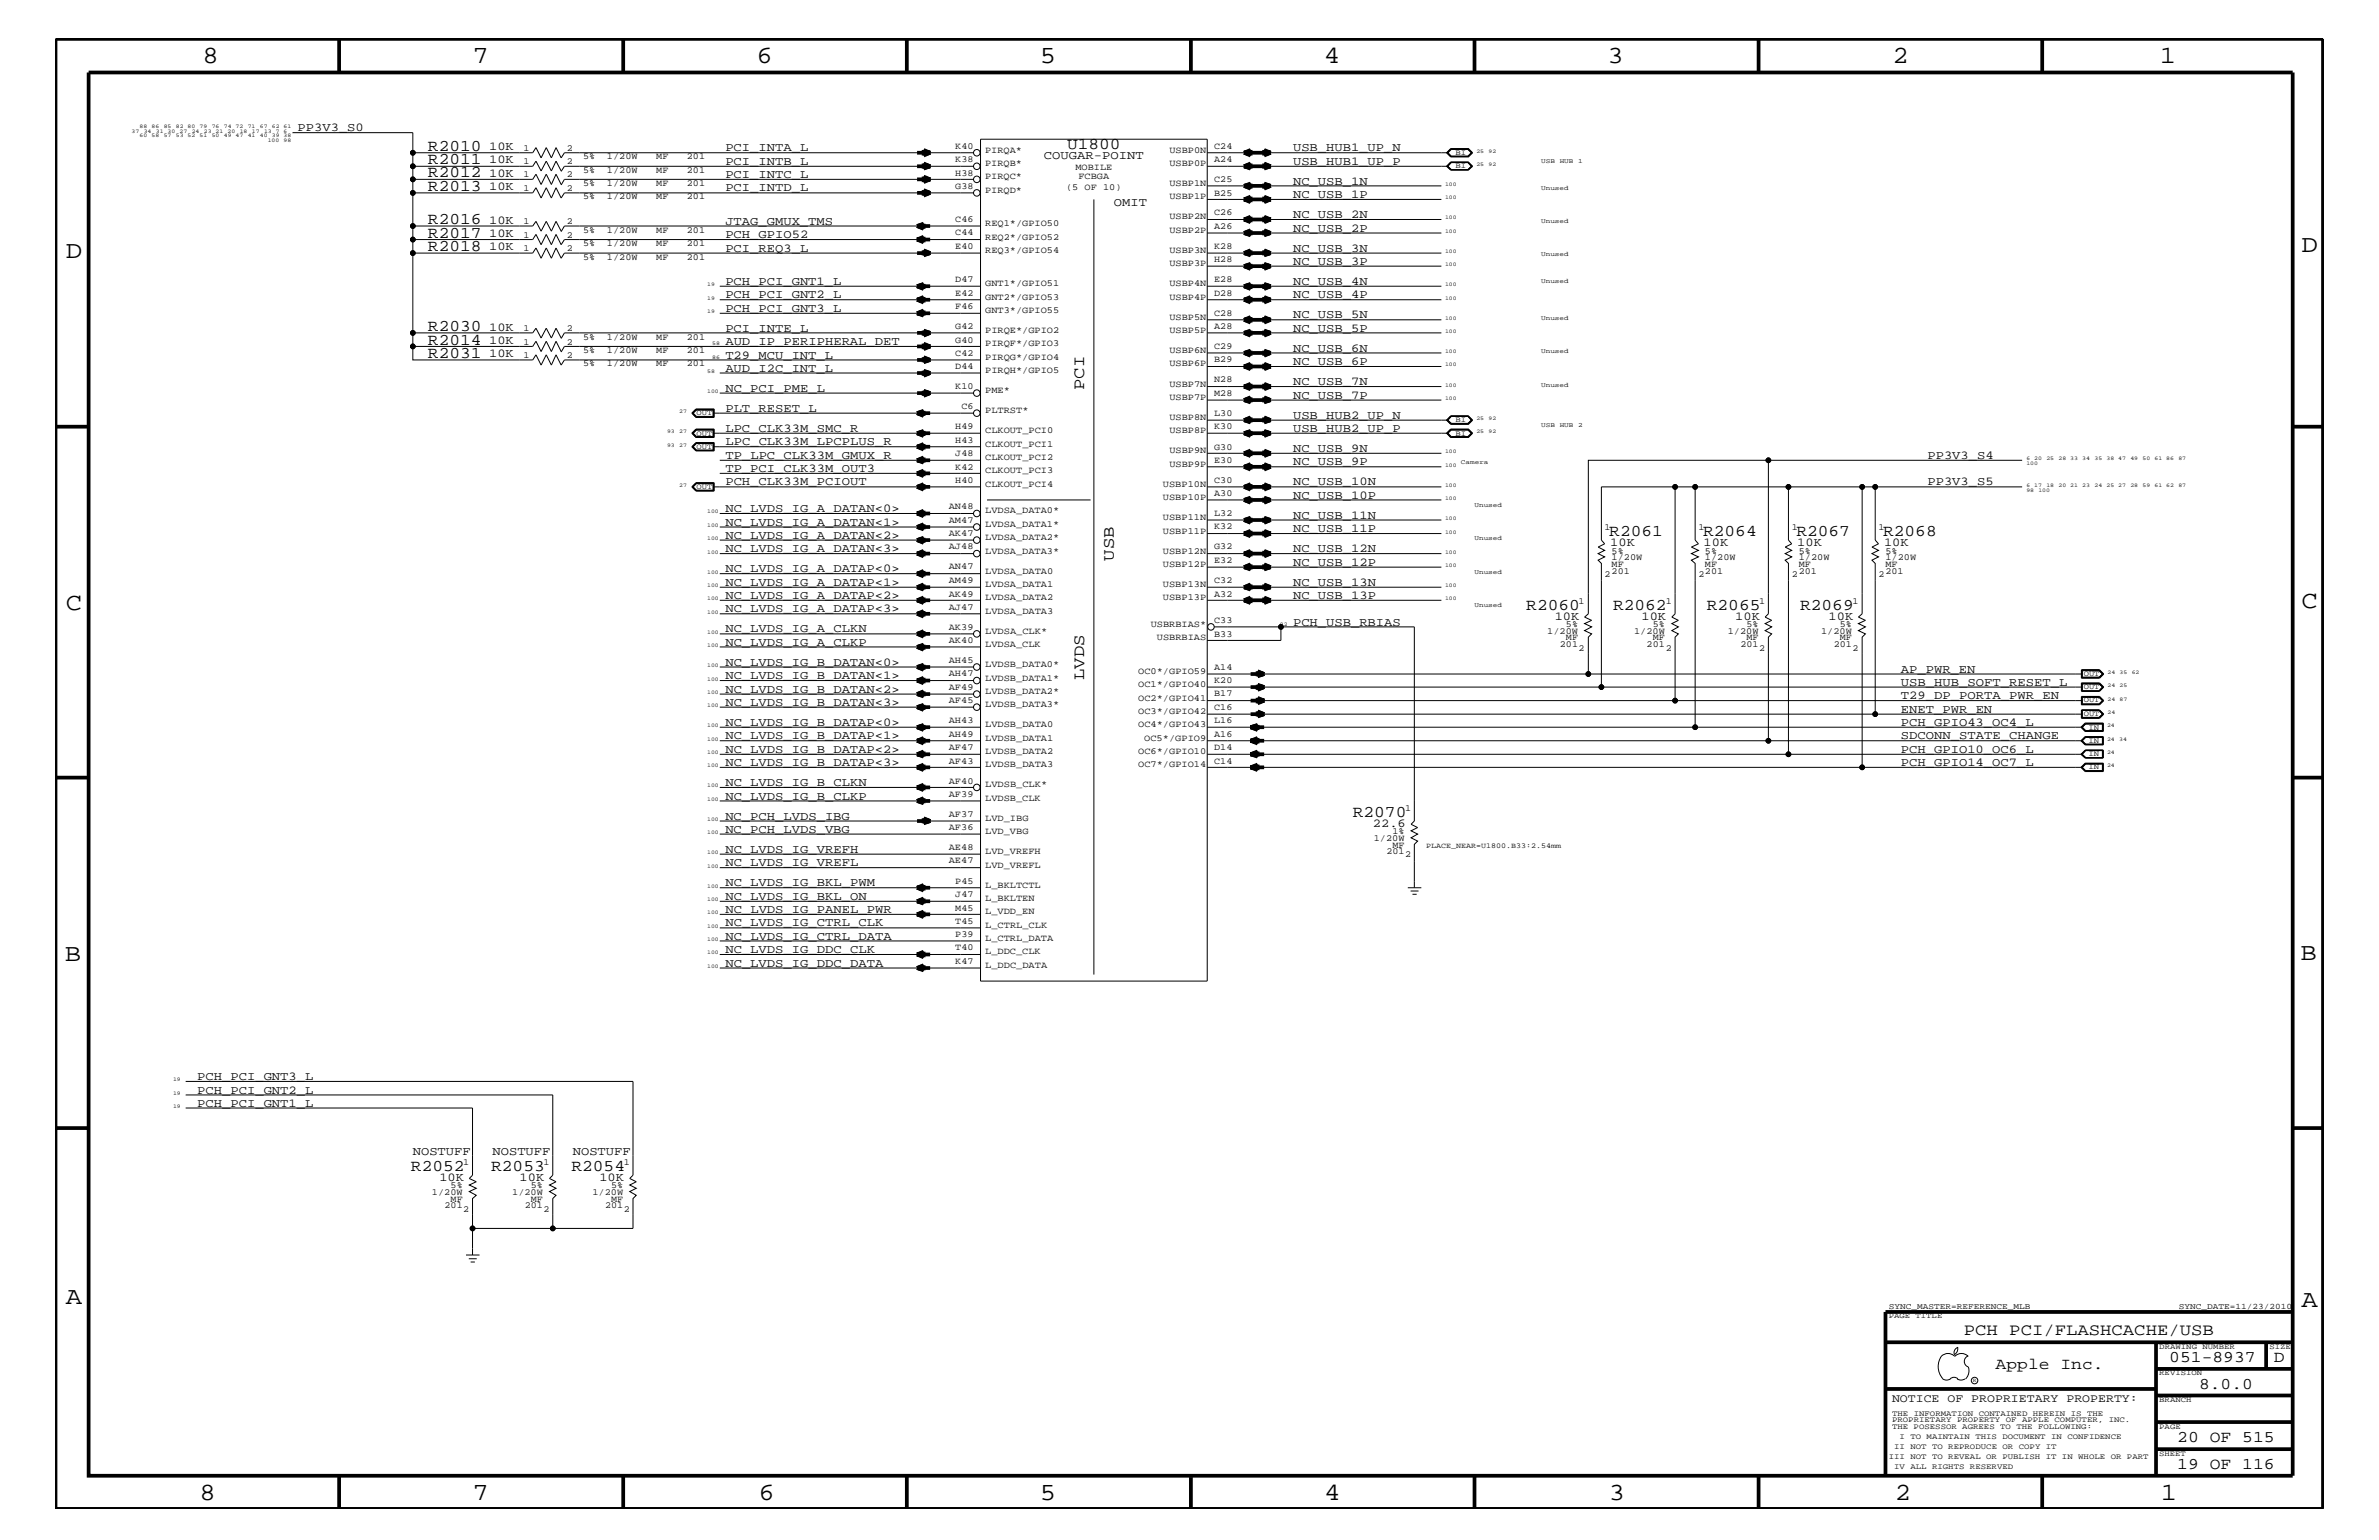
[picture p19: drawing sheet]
<svg xmlns="http://www.w3.org/2000/svg" width="432mm" height="279mm" viewBox="0 0 432 279" stroke-linecap="round" stroke-linejoin="round" font-family="sans-serif">
<defs><g id="words">
<g font-size="4.5">
<text x="36.7" y="11.5">8</text>
<text x="85.8" y="11.5">7</text>
<text x="137.3" y="11.5">6</text>
<text x="188.7" y="11.5">5</text>
<text x="240.3" y="11.5">4</text>
<text x="291.8" y="11.5">3</text>
<text x="343.5" y="11.5">2</text>
<text x="392" y="11.5">1</text>
<text x="11.9" y="46.8">D</text>
<text x="417.7" y="45.7">D</text>
<text x="11.9" y="110.6">C</text>
<text x="417.7" y="110.3">C</text>
<text x="11.8" y="174.3">B</text>
<text x="417.6" y="174.2">B</text>
<text x="11.9" y="236.7">A</text>
<text x="417.7" y="237.1">A</text>
<text x="36.2" y="272.1">8</text>
<text x="85.8" y="272.1">7</text>
<text x="137.7" y="272.1">6</text>
<text x="188.7" y="272.1">5</text>
<text x="240.4" y="272.1">4</text>
<text x="292" y="272.1">3</text>
<text x="343.9" y="272.1">2</text>
<text x="392.2" y="272.1">1</text>
</g>
<g font-size="3">
<text x="77.7" y="27.4">R2010</text>
<text x="77.7" y="29.7">R2011</text>
<text x="193.7" y="27.1">U1800</text>
<text x="77.7" y="32.2">R2012</text>
<text x="77.7" y="34.7">R2013</text>
<text x="77.7" y="40.7">R2016</text>
<text x="77.7" y="43.1">R2017</text>
<text x="77.7" y="45.5">R2018</text>
<text x="77.7" y="60.1">R2030</text>
<text x="77.7" y="62.5">R2014</text>
<text x="77.7" y="64.9">R2031</text>
<text x="196.8" y="70.8" transform="rotate(-90 196.8 70.8)">PCI</text>
<text x="202.2" y="101.8" transform="rotate(-90 202.2 101.8)">USB</text>
<text x="292.1" y="97.3">R2061</text>
<text x="309.1" y="97.3">R2064</text>
<text x="326.1" y="97.3">R2067</text>
<text x="341.8" y="97.3">R2068</text>
<text x="277" y="110.6">R2060</text>
<text x="292.8" y="110.6">R2062</text>
<text x="309.8" y="110.6">R2065</text>
<text x="326.7" y="110.6">R2069</text>
<text x="196.8" y="123.3" transform="rotate(-90 196.8 123.3)">LVDS</text>
<text x="245.5" y="148.2">R2070</text>
<text x="74.6" y="212.5">R2052</text>
<text x="89.2" y="212.5">R2053</text>
<text x="103.7" y="212.5">R2054</text>
<text x="356.4" y="242.3">PCH PCI/FLASHCACHE/USB</text>
<text x="362.2" y="248.4">Apple Inc.</text>
<text x="393.7" y="247.1">051-8937</text>
<text x="399.2" y="252">8.0.0</text>
<text x="412.7" y="247.1">D</text>
<text x="395.2" y="261.6">20 OF 515</text>
<text x="395.2" y="266.6">19 OF 116</text>
</g>
<g font-size="2.2">
<text x="54" y="23.8">PP3V3_S0</text>
<text x="88.8" y="29.7">10K</text>
<text x="88.8" y="27.2">10K</text>
<text x="131.7" y="29.9">PCI_INTB_L</text>
<text x="131.7" y="27.5">PCI_INTA_L</text>
<text x="189.5" y="28.9">COUGAR-POINT</text>
<text x="234.7" y="29.9">USB_HUB1_UP_P</text>
<text x="234.7" y="27.5">USB_HUB1_UP_N</text>
<text x="88.8" y="32">10K</text>
<text x="88.8" y="34.5">10K</text>
<text x="131.7" y="34.7">PCI_INTD_L</text>
<text x="131.7" y="32.3">PCI_INTC_L</text>
<text x="234.7" y="33.6">NC_USB_1N</text>
<text x="234.7" y="35.9">NC_USB_1P</text>
<text x="88.8" y="40.6">10K</text>
<text x="131.7" y="40.8">JTAG_GMUX_TMS</text>
<text x="202.2" y="37.4">OMIT</text>
<text x="234.7" y="39.6">NC_USB_2N</text>
<text x="88.8" y="43">10K</text>
<text x="88.8" y="45.4">10K</text>
<text x="131.7" y="45.7">PCI_REQ3_L</text>
<text x="131.7" y="43.2">PCH_GPIO52</text>
<text x="234.7" y="45.7">NC_USB_3N</text>
<text x="234.7" y="42">NC_USB_2P</text>
<text x="131.7" y="51.7">PCH_PCI_GNT1_L</text>
<text x="234.7" y="48">NC_USB_3P</text>
<text x="234.7" y="51.7">NC_USB_4N</text>
<text x="88.8" y="60">10K</text>
<text x="131.7" y="54.1">PCH_PCI_GNT2_L</text>
<text x="131.7" y="56.6">PCH_PCI_GNT3_L</text>
<text x="234.7" y="54.1">NC_USB_4P</text>
<text x="234.7" y="57.8">NC_USB_5N</text>
<text x="88.8" y="62.3">10K</text>
<text x="88.8" y="64.8">10K</text>
<text x="131.7" y="62.6">AUD_IP_PERIPHERAL_DET</text>
<text x="131.7" y="60.2">PCI_INTE_L</text>
<text x="131.7" y="65.1">T29_MCU_INT_L</text>
<text x="234.7" y="60.2">NC_USB_5P</text>
<text x="234.7" y="63.9">NC_USB_6N</text>
<text x="131.7" y="67.5">AUD_I2C_INT_L</text>
<text x="131.7" y="71.1">NC_PCI_PME_L</text>
<text x="234.7" y="66.2">NC_USB_6P</text>
<text x="234.7" y="69.9">NC_USB_7N</text>
<text x="131.7" y="74.7">PLT_RESET_L</text>
<text x="234.7" y="72.3">NC_USB_7P</text>
<text x="234.7" y="76">USB_HUB2_UP_N</text>
<text x="131.7" y="78.3">LPC_CLK33M_SMC_R</text>
<text x="131.7" y="83.3">TP_LPC_CLK33M_GMUX_R</text>
<text x="131.7" y="80.8">LPC_CLK33M_LPCPLUS_R</text>
<text x="234.7" y="78.3">USB_HUB2_UP_P</text>
<text x="234.7" y="82">NC_USB_9N</text>
<text x="349.8" y="83.3">PP3V3_S4</text>
<text x="131.7" y="88.1">PCH_CLK33M_PCIOUT</text>
<text x="131.7" y="85.6">TP_PCI_CLK33M_OUT3</text>
<text x="234.7" y="84.4">NC_USB_9P</text>
<text x="234.7" y="88.1">NC_USB_10N</text>
<text x="349.8" y="88.1">PP3V3_S5</text>
<text x="131.7" y="95.4">NC_LVDS_IG_A_DATAN&lt;1&gt;</text>
<text x="131.7" y="92.9">NC_LVDS_IG_A_DATAN&lt;0&gt;</text>
<text x="234.7" y="90.5">NC_USB_10P</text>
<text x="234.7" y="94.2">NC_USB_11N</text>
<text x="131.7" y="100.2">NC_LVDS_IG_A_DATAN&lt;3&gt;</text>
<text x="131.7" y="97.7">NC_LVDS_IG_A_DATAN&lt;2&gt;</text>
<text x="234.7" y="100.2">NC_USB_12N</text>
<text x="234.7" y="96.5">NC_USB_11P</text>
<text x="292.3" y="99.1">10K</text>
<text x="309.2" y="99.1">10K</text>
<text x="326.2" y="99.1">10K</text>
<text x="342" y="99.1">10K</text>
<text x="131.7" y="106.3">NC_LVDS_IG_A_DATAP&lt;1&gt;</text>
<text x="131.7" y="103.8">NC_LVDS_IG_A_DATAP&lt;0&gt;</text>
<text x="234.7" y="106.3">NC_USB_13N</text>
<text x="234.7" y="102.6">NC_USB_12P</text>
<text x="131.7" y="111.1">NC_LVDS_IG_A_DATAP&lt;3&gt;</text>
<text x="131.7" y="108.7">NC_LVDS_IG_A_DATAP&lt;2&gt;</text>
<text x="234.7" y="108.7">NC_USB_13P</text>
<text x="234.7" y="113.6">PCH_USB_RBIAS</text>
<text x="282.2" y="112.5">10K</text>
<text x="297.9" y="112.5">10K</text>
<text x="315" y="112.5">10K</text>
<text x="331.9" y="112.5">10K</text>
<text x="131.7" y="117.2">NC_LVDS_IG_A_CLKP</text>
<text x="131.7" y="114.8">NC_LVDS_IG_A_CLKN</text>
<text x="131.7" y="125.7">NC_LVDS_IG_B_DATAN&lt;2&gt;</text>
<text x="131.7" y="123.2">NC_LVDS_IG_B_DATAN&lt;1&gt;</text>
<text x="131.7" y="120.8">NC_LVDS_IG_B_DATAN&lt;0&gt;</text>
<text x="345" y="122">AP_PWR_EN</text>
<text x="345" y="124.4">USB_HUB_SOFT_RESET_L</text>
<text x="131.7" y="131.7">NC_LVDS_IG_B_DATAP&lt;0&gt;</text>
<text x="131.7" y="128">NC_LVDS_IG_B_DATAN&lt;3&gt;</text>
<text x="345" y="126.9">T29_DP_PORTA_PWR_EN</text>
<text x="345" y="129.3">ENET_PWR_EN</text>
<text x="345" y="131.7">PCH_GPIO43_OC4_L</text>
<text x="131.7" y="136.6">NC_LVDS_IG_B_DATAP&lt;2&gt;</text>
<text x="131.7" y="134.1">NC_LVDS_IG_B_DATAP&lt;1&gt;</text>
<text x="345" y="134.1">SDCONN_STATE_CHANGE</text>
<text x="345" y="136.6">PCH_GPIO10_OC6_L</text>
<text x="131.7" y="142.6">NC_LVDS_IG_B_CLKN</text>
<text x="131.7" y="139">NC_LVDS_IG_B_DATAP&lt;3&gt;</text>
<text x="345" y="139">PCH_GPIO14_OC7_L</text>
<text x="131.7" y="145.1">NC_LVDS_IG_B_CLKP</text>
<text x="131.7" y="148.7">NC_PCH_LVDS_IBG</text>
<text x="131.7" y="151.1">NC_PCH_LVDS_VBG</text>
<text x="131.7" y="154.7">NC_LVDS_IG_VREFH</text>
<text x="249.2" y="150.1">22.6</text>
<text x="131.7" y="160.8">NC_LVDS_IG_BKL_PWM</text>
<text x="131.7" y="157.2">NC_LVDS_IG_VREFL</text>
<text x="131.7" y="165.6">NC_LVDS_IG_PANEL_PWR</text>
<text x="131.7" y="163.3">NC_LVDS_IG_BKL_ON</text>
<text x="131.7" y="168.1">NC_LVDS_IG_CTRL_CLK</text>
<text x="131.7" y="170.5">NC_LVDS_IG_CTRL_DATA</text>
<text x="131.7" y="172.9">NC_LVDS_IG_DDC_CLK</text>
<text x="131.7" y="175.4">NC_LVDS_IG_DDC_DATA</text>
<text x="35.8" y="195.9">PCH_PCI_GNT3_L</text>
<text x="35.8" y="200.9">PCH_PCI_GNT1_L</text>
<text x="35.8" y="198.4">PCH_PCI_GNT2_L</text>
<text x="74.9" y="209.6">NOSTUFF</text>
<text x="89.4" y="209.6">NOSTUFF</text>
<text x="104" y="209.6">NOSTUFF</text>
<text x="79.8" y="214.2">10K</text>
<text x="94.3" y="214.2">10K</text>
<text x="108.8" y="214.2">10K</text>
</g>
<text font-size="2.1" x="343.4" y="254.4">NOTICE OF PROPRIETARY PROPERTY:</text>
<g font-size="1.7">
<text x="95" y="27.4">1</text>
<text x="95" y="29.7">1</text>
<text x="102.9" y="27.4">2</text>
<text x="102.9" y="29.7">2</text>
<text x="105.8" y="28.9">5%</text>
<text x="110.2" y="28.9">1/20W</text>
<text x="119.1" y="28.9">MF</text>
<text x="124.7" y="28.9">201</text>
<text x="173.4" y="27">K40</text>
<text x="173.4" y="29.4">K38</text>
<text x="178.8" y="27.7">PIRQA*</text>
<text x="212.3" y="27.7">USBP0N</text>
<text x="220.4" y="27">C24</text>
<text x="220.4" y="29.4">A24</text>
<text x="95" y="32.2">1</text>
<text x="95" y="34.7">1</text>
<text x="102.9" y="32.2">2</text>
<text x="102.9" y="34.7">2</text>
<text x="105.8" y="31.4">5%</text>
<text x="105.8" y="33.7">5%</text>
<text x="110.2" y="31.4">1/20W</text>
<text x="110.2" y="33.7">1/20W</text>
<text x="119.1" y="31.4">MF</text>
<text x="119.1" y="33.7">MF</text>
<text x="124.7" y="31.4">201</text>
<text x="124.7" y="33.7">201</text>
<text x="173.4" y="31.9">H38</text>
<text x="173.4" y="34.2">G38</text>
<text x="178.8" y="30.2">PIRQB*</text>
<text x="178.8" y="32.5">PIRQC*</text>
<text x="178.8" y="35">PIRQD*</text>
<text x="193.5" y="34.4">(5 OF 10)</text>
<text x="195.2" y="30.8">MOBILE</text>
<text x="195.7" y="32.5">FCBGA</text>
<text x="212.3" y="33.7">USBP1N</text>
<text x="212.3" y="30.2">USBP0P</text>
<text x="220.4" y="33">C25</text>
<text x="220.4" y="35.5">B25</text>
<text x="95" y="40.7">1</text>
<text x="102.9" y="40.7">2</text>
<text x="105.8" y="36.2">5%</text>
<text x="110.2" y="36.2">1/20W</text>
<text x="119.1" y="36.2">MF</text>
<text x="124.7" y="36.2">201</text>
<text x="173.4" y="40.3">C46</text>
<text x="178.8" y="41">REQ1*/GPIO50</text>
<text x="212.3" y="39.8">USBP2N</text>
<text x="212.3" y="36.2">USBP1P</text>
<text x="220.4" y="39.1">C26</text>
<text x="220.4" y="41.5">A26</text>
<text x="95" y="43.1">1</text>
<text x="95" y="45.5">1</text>
<text x="102.9" y="43.1">2</text>
<text x="102.9" y="45.5">2</text>
<text x="105.8" y="42.3">5%</text>
<text x="105.8" y="44.6">5%</text>
<text x="105.8" y="47.1">5%</text>
<text x="110.2" y="42.3">1/20W</text>
<text x="110.2" y="44.6">1/20W</text>
<text x="110.2" y="47.1">1/20W</text>
<text x="119.1" y="42.3">MF</text>
<text x="119.1" y="44.6">MF</text>
<text x="119.1" y="47.1">MF</text>
<text x="124.7" y="42.3">201</text>
<text x="124.7" y="44.6">201</text>
<text x="124.7" y="47.1">201</text>
<text x="173.4" y="42.7">C44</text>
<text x="173.4" y="45.2">E40</text>
<text x="178.8" y="45.9">REQ3*/GPIO54</text>
<text x="178.8" y="43.5">REQ2*/GPIO52</text>
<text x="212.3" y="45.9">USBP3N</text>
<text x="212.3" y="42.3">USBP2P</text>
<text x="220.4" y="45.2">K28</text>
<text x="220.4" y="47.6">H28</text>
<text x="173.4" y="51.3">D47</text>
<text x="173.4" y="53.6">E42</text>
<text x="178.8" y="51.9">GNT1*/GPIO51</text>
<text x="212.3" y="51.9">USBP4N</text>
<text x="212.3" y="48.3">USBP3P</text>
<text x="220.4" y="51.3">E28</text>
<text x="220.4" y="53.6">D28</text>
<text x="173.4" y="59.7">G42</text>
<text x="173.4" y="56.1">F46</text>
<text x="178.8" y="54.4">GNT2*/GPIO53</text>
<text x="178.8" y="56.8">GNT3*/GPIO55</text>
<text x="212.3" y="58">USBP5N</text>
<text x="212.3" y="54.4">USBP4P</text>
<text x="220.4" y="57.3">C28</text>
<text x="220.4" y="59.7">A28</text>
<text x="95" y="60.1">1</text>
<text x="95" y="62.5">1</text>
<text x="95" y="64.9">1</text>
<text x="102.9" y="60.1">2</text>
<text x="102.9" y="62.5">2</text>
<text x="102.9" y="64.9">2</text>
<text x="105.8" y="61.7">5%</text>
<text x="105.8" y="64">5%</text>
<text x="110.2" y="61.7">1/20W</text>
<text x="110.2" y="64">1/20W</text>
<text x="119.1" y="61.7">MF</text>
<text x="119.1" y="64">MF</text>
<text x="124.7" y="61.7">201</text>
<text x="124.7" y="64">201</text>
<text x="173.4" y="62.2">G40</text>
<text x="173.4" y="64.5">C42</text>
<text x="178.8" y="60.4">PIRQE*/GPIO2</text>
<text x="178.8" y="62.9">PIRQF*/GPIO3</text>
<text x="178.8" y="65.3">PIRQG*/GPIO4</text>
<text x="212.3" y="64">USBP6N</text>
<text x="212.3" y="60.4">USBP5P</text>
<text x="220.4" y="63.4">C29</text>
<text x="220.4" y="65.7">B29</text>
<text x="105.8" y="66.5">5%</text>
<text x="110.2" y="66.5">1/20W</text>
<text x="119.1" y="66.5">MF</text>
<text x="124.7" y="66.5">201</text>
<text x="173.4" y="67">D44</text>
<text x="173.4" y="70.6">K10</text>
<text x="178.8" y="67.7">PIRQH*/GPIO5</text>
<text x="178.8" y="71.3">PME*</text>
<text x="212.3" y="70.1">USBP7N</text>
<text x="212.3" y="66.5">USBP6P</text>
<text x="220.4" y="69.4">N28</text>
<text x="220.4" y="71.8">M28</text>
<text x="173.4" y="77.9">H49</text>
<text x="174.5" y="74.3">C6</text>
<text x="178.8" y="75">PLTRST*</text>
<text x="212.3" y="76.2">USBP8N</text>
<text x="212.3" y="72.6">USBP7P</text>
<text x="220.4" y="75.5">L30</text>
<text x="220.4" y="77.9">K30</text>
<text x="173.4" y="80.3">H43</text>
<text x="173.4" y="82.7">J48</text>
<text x="178.8" y="78.6">CLKOUT_PCI0</text>
<text x="178.8" y="83.5">CLKOUT_PCI2</text>
<text x="178.8" y="81.1">CLKOUT_PCI1</text>
<text x="212.3" y="82.2">USBP9N</text>
<text x="212.3" y="78.6">USBP8P</text>
<text x="220.4" y="81.6">G30</text>
<text x="220.4" y="83.9">E30</text>
<text x="173.4" y="85.2">K42</text>
<text x="173.4" y="87.6">H40</text>
<text x="178.8" y="85.9">CLKOUT_PCI3</text>
<text x="178.8" y="88.3">CLKOUT_PCI4</text>
<text x="211.1" y="88.3">USBP10N</text>
<text x="212.3" y="84.7">USBP9P</text>
<text x="220.4" y="87.6">C30</text>
<text x="172.2" y="92.4">AN48</text>
<text x="172.2" y="94.9">AM47</text>
<text x="178.8" y="95.6">LVDSA_DATA1*</text>
<text x="178.8" y="93.2">LVDSA_DATA0*</text>
<text x="211.1" y="94.3">USBP11N</text>
<text x="211.1" y="90.7">USBP10P</text>
<text x="220.4" y="90">A30</text>
<text x="220.4" y="93.7">L32</text>
<text x="172.2" y="97.3">AK47</text>
<text x="172.2" y="99.7">AJ48</text>
<text x="178.8" y="98">LVDSA_DATA2*</text>
<text x="178.8" y="100.4">LVDSA_DATA3*</text>
<text x="211.1" y="100.4">USBP12N</text>
<text x="211.1" y="96.8">USBP11P</text>
<text x="220.4" y="96">K32</text>
<text x="220.4" y="99.7">G32</text>
<text x="291.3" y="96.2">1</text>
<text x="292.5" y="101.6">1/20W</text>
<text x="292.5" y="100.4">5%</text>
<text x="308.3" y="96.2">1</text>
<text x="309.5" y="101.6">1/20W</text>
<text x="309.5" y="100.4">5%</text>
<text x="325.2" y="96.2">1</text>
<text x="326.5" y="101.6">1/20W</text>
<text x="326.5" y="100.4">5%</text>
<text x="341" y="96.2">1</text>
<text x="342.2" y="101.6">1/20W</text>
<text x="342.2" y="100.4">5%</text>
<text x="172.2" y="103.3">AN47</text>
<text x="172.2" y="105.8">AM49</text>
<text x="178.8" y="104.1">LVDSA_DATA0</text>
<text x="178.8" y="106.5">LVDSA_DATA1</text>
<text x="211.1" y="106.5">USBP13N</text>
<text x="211.1" y="102.9">USBP12P</text>
<text x="220.4" y="102.1">E32</text>
<text x="220.4" y="105.8">C32</text>
<text x="291.3" y="104.7">2</text>
<text x="292.5" y="104.1">201</text>
<text x="292.5" y="102.9">MF</text>
<text x="308.3" y="104.7">2</text>
<text x="309.5" y="104.1">201</text>
<text x="309.5" y="102.9">MF</text>
<text x="325.2" y="104.7">2</text>
<text x="326.5" y="104.1">201</text>
<text x="326.5" y="102.9">MF</text>
<text x="341" y="104.7">2</text>
<text x="342.2" y="104.1">201</text>
<text x="342.2" y="102.9">MF</text>
<text x="172.2" y="108.2">AK49</text>
<text x="172.2" y="110.6">AJ47</text>
<text x="178.8" y="108.9">LVDSA_DATA2</text>
<text x="178.8" y="111.4">LVDSA_DATA3</text>
<text x="208.9" y="113.7">USBRBIAS*</text>
<text x="211.1" y="108.9">USBP13P</text>
<text x="220.4" y="108.2">A32</text>
<text x="220.4" y="113.1">C33</text>
<text x="284.2" y="113.7">5%</text>
<text x="286.5" y="109.5">1</text>
<text x="300" y="113.7">5%</text>
<text x="302.3" y="109.5">1</text>
<text x="317" y="113.7">5%</text>
<text x="319.3" y="109.5">1</text>
<text x="333.9" y="113.7">5%</text>
<text x="336.2" y="109.5">1</text>
<text x="172.2" y="116.7">AK40</text>
<text x="172.2" y="114.2">AK39</text>
<text x="178.8" y="115">LVDSA_CLK*</text>
<text x="178.8" y="117.4">LVDSA_CLK</text>
<text x="210" y="116.2">USBRBIAS</text>
<text x="220.4" y="115.5">B33</text>
<text x="280.8" y="115">1/20W</text>
<text x="283.1" y="117.4">201</text>
<text x="284.2" y="116.2">MF</text>
<text x="286.5" y="118.1">2</text>
<text x="296.6" y="115">1/20W</text>
<text x="298.9" y="117.4">201</text>
<text x="300" y="116.2">MF</text>
<text x="302.3" y="118.1">2</text>
<text x="313.6" y="115">1/20W</text>
<text x="315.9" y="117.4">201</text>
<text x="317" y="116.2">MF</text>
<text x="319.3" y="118.1">2</text>
<text x="330.5" y="115">1/20W</text>
<text x="332.8" y="117.4">201</text>
<text x="333.9" y="116.2">MF</text>
<text x="336.2" y="118.1">2</text>
<text x="172.2" y="120.3">AH45</text>
<text x="172.2" y="122.7">AH47</text>
<text x="172.2" y="125.2">AF49</text>
<text x="178.8" y="121">LVDSB_DATA0*</text>
<text x="178.8" y="123.5">LVDSB_DATA1*</text>
<text x="178.8" y="125.9">LVDSB_DATA2*</text>
<text x="206.6" y="124.7">OC1*/GPIO40</text>
<text x="206.6" y="122.3">OC0*/GPIO59</text>
<text x="220.4" y="121.5">A14</text>
<text x="220.4" y="124">K20</text>
<text x="172.2" y="131.3">AH43</text>
<text x="172.2" y="127.6">AF45</text>
<text x="178.8" y="128.3">LVDSB_DATA3*</text>
<text x="178.8" y="131.9">LVDSB_DATA0</text>
<text x="206.6" y="131.9">OC4*/GPIO43</text>
<text x="206.6" y="129.6">OC3*/GPIO42</text>
<text x="206.6" y="127.1">OC2*/GPIO41</text>
<text x="220.4" y="126.4">B17</text>
<text x="220.4" y="128.8">C16</text>
<text x="220.4" y="131.3">L16</text>
<text x="172.2" y="133.6">AH49</text>
<text x="172.2" y="136.1">AF47</text>
<text x="178.8" y="134.4">LVDSB_DATA1</text>
<text x="178.8" y="136.8">LVDSB_DATA2</text>
<text x="206.6" y="136.8">OC6*/GPIO10</text>
<text x="207.7" y="134.4">OC5*/GPIO9</text>
<text x="220.4" y="133.6">A16</text>
<text x="220.4" y="136.1">D14</text>
<text x="172.2" y="142.2">AF40</text>
<text x="172.2" y="138.5">AF43</text>
<text x="178.8" y="139.2">LVDSB_DATA3</text>
<text x="178.8" y="142.9">LVDSB_CLK*</text>
<text x="206.6" y="139.2">OC7*/GPIO14</text>
<text x="220.4" y="138.5">C14</text>
<text x="172.2" y="148.2">AF37</text>
<text x="172.2" y="144.6">AF39</text>
<text x="178.8" y="145.3">LVDSB_CLK</text>
<text x="178.8" y="149">LVD_IBG</text>
<text x="255" y="147.1">1</text>
<text x="172.2" y="150.7">AF36</text>
<text x="172.2" y="154.3">AE48</text>
<text x="178.8" y="155">LVD_VREFH</text>
<text x="178.8" y="151.3">LVD_VBG</text>
<text x="249.3" y="152.6">1/20W</text>
<text x="251.6" y="155">201</text>
<text x="252.7" y="151.3">1%</text>
<text x="252.7" y="153.8">MF</text>
<text x="255" y="155.6">2</text>
<text x="172.2" y="156.7">AE47</text>
<text x="173.4" y="160.3">P45</text>
<text x="178.8" y="161.1">L_BKLTCTL</text>
<text x="178.8" y="157.4">LVD_VREFL</text>
<text x="173.4" y="162.8">J47</text>
<text x="173.4" y="167.6">T45</text>
<text x="173.4" y="165.2">M45</text>
<text x="178.8" y="163.5">L_BKLTEN</text>
<text x="178.8" y="165.9">L_VDD_EN</text>
<text x="173.4" y="170">P39</text>
<text x="173.4" y="172.4">T40</text>
<text x="178.8" y="170.7">L_CTRL_DATA</text>
<text x="178.8" y="173.2">L_DDC_CLK</text>
<text x="178.8" y="168.3">L_CTRL_CLK</text>
<text x="173.4" y="174.9">K47</text>
<text x="178.8" y="175.6">L_DDC_DATA</text>
<text x="81.8" y="215.6">5%</text>
<text x="84.1" y="211.4">1</text>
<text x="96.4" y="215.6">5%</text>
<text x="98.6" y="211.4">1</text>
<text x="110.9" y="215.6">5%</text>
<text x="113.2" y="211.4">1</text>
<text x="78.4" y="216.9">1/20W</text>
<text x="80.7" y="219.2">201</text>
<text x="81.8" y="218">MF</text>
<text x="84.1" y="219.8">2</text>
<text x="93" y="216.9">1/20W</text>
<text x="95.2" y="219.2">201</text>
<text x="96.4" y="218">MF</text>
<text x="98.6" y="219.8">2</text>
<text x="107.5" y="216.9">1/20W</text>
<text x="109.8" y="219.2">201</text>
<text x="110.9" y="218">MF</text>
<text x="113.2" y="219.8">2</text>
</g>
<g font-size="1.5">
<text x="342.8" y="237.4">SYNC_MASTER=REFERENCE_MLB</text>
<text x="395.5" y="237.4">SYNC_DATE=11/23/2010</text>
</g>
<g font-size="1.4">
<text x="264.2" y="28.1">BI</text>
<text x="264.2" y="30.5">BI</text>
<text x="126.4" y="75.4">OUT</text>
<text x="264.2" y="76.6">BI</text>
<text x="126.4" y="81.4">OUT</text>
<text x="126.4" y="79">OUT</text>
<text x="264.2" y="79">BI</text>
<text x="126.4" y="88.7">OUT</text>
<text x="378.2" y="122.6">OUT</text>
<text x="378.2" y="125.1">OUT</text>
<text x="378.2" y="127.5">OUT</text>
<text x="378.2" y="129.9">OUT</text>
<text x="379.1" y="132.4">IN</text>
<text x="379.1" y="134.7">IN</text>
<text x="379.1" y="137.2">IN</text>
<text x="379.1" y="139.6">IN</text>
<text x="258.8" y="153.9">PLACE_NEAR=U1800.B33:2.54mm</text>
<text x="342.8" y="239.2">PAGE TITLE</text>
<text x="391.9" y="244.7">DRAWING NUMBER</text>
<text x="411.9" y="244.7">SIZE</text>
<text x="391.9" y="249.5">REVISION</text>
<text x="343.4" y="256.8">THE INFORMATION CONTAINED HEREIN IS THE</text>
<text x="391.9" y="254.4">BRANCH</text>
<text x="343.4" y="259.3">THE POSESSOR AGREES TO THE FOLLOWING:</text>
<text x="343.4" y="258">PROPRIETARY PROPERTY OF APPLE COMPUTER, INC.</text>
<text x="343.8" y="262.9">II NOT TO REPRODUCE OR COPY IT</text>
<text x="344.8" y="261.1">I TO MAINTAIN THIS DOCUMENT IN CONFIDENCE</text>
<text x="391.9" y="259.3">PAGE</text>
<text x="342.8" y="264.7">III NOT TO REVEAL OR PUBLISH IT IN WHOLE OR PART</text>
<text x="343.8" y="266.6">IV ALL RIGHTS RESERVED</text>
<text x="391.9" y="264.1">SHEET</text>
</g>
<g font-size="1.2">
<text x="279.7" y="29.5">USB</text>
<text x="283.1" y="29.5">HUB</text>
<text x="286.4" y="29.5">1</text>
<text x="279.7" y="34.4">Unused</text>
<text x="279.7" y="40.4">Unused</text>
<text x="279.7" y="46.5">Unused</text>
<text x="279.7" y="51.3">Unused</text>
<text x="279.7" y="58">Unused</text>
<text x="279.7" y="64">Unused</text>
<text x="279.7" y="70.1">Unused</text>
<text x="279.7" y="77.4">USB</text>
<text x="283.1" y="77.4">HUB</text>
<text x="286.4" y="77.4">2</text>
<text x="265.2" y="84.1">Camera</text>
<text x="267.6" y="92">Unused</text>
<text x="267.6" y="98">Unused</text>
<text x="267.6" y="104.1">Unused</text>
<text x="267.6" y="110.2">Unused</text>
</g>
<g font-size="1">
<text x="25.3" y="23.2">88</text>
<text x="27.5" y="23.2">86</text>
<text x="29.7" y="23.2">85</text>
<text x="31.9" y="23.2">82 80</text>
<text x="36.2" y="23.2">79</text>
<text x="38.4" y="23.2">76</text>
<text x="40.6" y="23.2">74 72</text>
<text x="45" y="23.2">71</text>
<text x="47.2" y="23.2">67</text>
<text x="49.4" y="23.2">62 61</text>
<text x="23.9" y="24.1">37</text>
<text x="25.3" y="24.9">60</text>
<text x="26.1" y="24.1">34</text>
<text x="27.5" y="24.9">58</text>
<text x="28.3" y="24.1">31 30</text>
<text x="29.7" y="24.9">57</text>
<text x="31.9" y="24.9">53 52</text>
<text x="32.6" y="24.1">27</text>
<text x="34.8" y="24.1">24</text>
<text x="36.2" y="24.9">51</text>
<text x="37" y="24.1">23 21</text>
<text x="38.4" y="24.9">50</text>
<text x="40.6" y="24.9">49 47</text>
<text x="41.3" y="24.1">20</text>
<text x="43.5" y="24.1">18</text>
<text x="45" y="24.9">41</text>
<text x="45.7" y="24.1">17</text>
<text x="47.2" y="24.9">40</text>
<text x="47.9" y="24.1">13 7</text>
<text x="48.6" y="25.9">100</text>
<text x="49.4" y="24.9">39 38</text>
<text x="51.5" y="25.9">98</text>
<text x="51.5" y="24.1">6</text>
<text x="268" y="27.7">25</text>
<text x="270.2" y="27.7">92</text>
<text x="262.3" y="33.7">100</text>
<text x="268" y="30.2">25</text>
<text x="270.2" y="30.2">92</text>
<text x="262.3" y="39.8">100</text>
<text x="262.3" y="36.2">100</text>
<text x="262.3" y="45.9">100</text>
<text x="262.3" y="42.3">100</text>
<text x="128.4" y="51.9">19</text>
<text x="262.3" y="48.3">100</text>
<text x="262.3" y="51.9">100</text>
<text x="128.4" y="54.4">19</text>
<text x="128.4" y="56.8">19</text>
<text x="262.3" y="54.4">100</text>
<text x="262.3" y="58">100</text>
<text x="129.3" y="62.6">58</text>
<text x="129.3" y="65.1">86</text>
<text x="262.3" y="60.4">100</text>
<text x="262.3" y="64">100</text>
<text x="128.4" y="67.7">58</text>
<text x="128.4" y="71.3">100</text>
<text x="262.3" y="66.5">100</text>
<text x="262.3" y="70.1">100</text>
<text x="123.3" y="75">27</text>
<text x="262.3" y="72.6">100</text>
<text x="268" y="76.2">25</text>
<text x="270.2" y="76.2">92</text>
<text x="121.1" y="81.1">93</text>
<text x="121.1" y="78.6">93</text>
<text x="123.3" y="81.1">27</text>
<text x="123.3" y="78.6">27</text>
<text x="262.3" y="82.2">100</text>
<text x="268" y="78.6">25</text>
<text x="270.2" y="78.6">92</text>
<text x="367.8" y="83.5">6</text>
<text x="369.2" y="83.5">20</text>
<text x="371.4" y="83.5">25</text>
<text x="373.6" y="83.5">28 33</text>
<text x="378" y="83.5">34</text>
<text x="380.2" y="83.5">35</text>
<text x="382.4" y="83.5">38 47</text>
<text x="386.7" y="83.5">49</text>
<text x="388.9" y="83.5">50</text>
<text x="391.1" y="83.5">61 86</text>
<text x="395.4" y="83.5">87</text>
<text x="123.3" y="88.3">27</text>
<text x="262.3" y="84.7">100</text>
<text x="262.3" y="88.3">100</text>
<text x="367.8" y="88.3">6</text>
<text x="367.8" y="84.4">100</text>
<text x="367.8" y="89.2">98</text>
<text x="369.2" y="88.3">17</text>
<text x="370" y="89.2">100</text>
<text x="371.4" y="88.3">18</text>
<text x="373.6" y="88.3">20 21</text>
<text x="378" y="88.3">23</text>
<text x="380.2" y="88.3">24</text>
<text x="382.4" y="88.3">25 27</text>
<text x="386.7" y="88.3">28</text>
<text x="388.9" y="88.3">59</text>
<text x="391.1" y="88.3">61 62</text>
<text x="395.4" y="88.3">87</text>
<text x="128.4" y="95.6">100</text>
<text x="128.4" y="93.2">100</text>
<text x="262.3" y="90.7">100</text>
<text x="262.3" y="94.3">100</text>
<text x="128.4" y="100.4">100</text>
<text x="128.4" y="98">100</text>
<text x="262.3" y="100.4">100</text>
<text x="262.3" y="96.8">100</text>
<text x="128.4" y="106.5">100</text>
<text x="128.4" y="104.1">100</text>
<text x="262.3" y="106.5">100</text>
<text x="262.3" y="102.9">100</text>
<text x="128.4" y="111.4">100</text>
<text x="128.4" y="108.9">100</text>
<text x="232.3" y="113.6">92</text>
<text x="262.3" y="108.9">100</text>
<text x="128.4" y="117.4">100</text>
<text x="128.4" y="115">100</text>
<text x="128.4" y="125.9">100</text>
<text x="128.4" y="123.5">100</text>
<text x="128.4" y="121">100</text>
<text x="382.5" y="122.3">24</text>
<text x="382.5" y="124.7">24</text>
<text x="384.7" y="122.3">35</text>
<text x="384.7" y="124.7">25</text>
<text x="386.9" y="122.3">62</text>
<text x="128.4" y="131.9">100</text>
<text x="128.4" y="128.3">100</text>
<text x="382.4" y="131.9">24</text>
<text x="382.5" y="127.1">24</text>
<text x="382.5" y="129.6">24</text>
<text x="384.7" y="127.1">87</text>
<text x="128.4" y="136.8">100</text>
<text x="128.4" y="134.4">100</text>
<text x="382.4" y="134.4">24</text>
<text x="382.4" y="136.8">24</text>
<text x="384.6" y="134.4">34</text>
<text x="128.4" y="142.9">100</text>
<text x="128.4" y="139.2">100</text>
<text x="382.4" y="139.2">24</text>
<text x="128.4" y="145.3">100</text>
<text x="128.4" y="149">100</text>
<text x="128.4" y="151.3">100</text>
<text x="128.4" y="155">100</text>
<text x="128.4" y="161.1">100</text>
<text x="128.4" y="157.4">100</text>
<text x="128.4" y="165.9">100</text>
<text x="128.4" y="163.5">100</text>
<text x="128.4" y="168.3">100</text>
<text x="128.4" y="170.7">100</text>
<text x="128.4" y="173.2">100</text>
<text x="128.4" y="175.6">100</text>
<text x="31.4" y="196.2">19</text>
<text x="31.4" y="201">19</text>
<text x="31.4" y="198.7">19</text>
<text x="358.1" y="250.7">R</text>
</g>
</g></defs>
<g fill="none" stroke="#000" stroke-width=".18">
<path d="M53.1 24.1h21.8v3.6h21.8l.6-.9 .9 1.8 .9-1.8 1 1.8 .8-1.8 1 1.8 .5-.9h74.3M74.9 30.2v2.3h21.8l.6-.9 .9 1.9 .9-1.9 1 1.9 .8-1.9 1 1.9M74.9 32.5v2.5h21.8l.6-.9 .9 1.8 .9-1.8 1 1.8 .8-1.8 1 1.8 .5-.9h74.3M74.9 30.2h21.8l.6-1 .9 1.8 .9-1.8 1 1.8 .8-1.8 1 1.8M74.9 27.7v2.5M74.9 35v6M176.7 30.2h-74.3l-.5 .9M176.7 32.5h-74.3l-.5 1.1M178 25.3h41.1v152.7h-41.1zM198.5 36.2v140.6M219.1 39.8h42.5M219.1 33.7h42.5"/>
<path d="M219.1 36.2h42.5M219.1 27.7h43.7M219.1 30.2h43.7M263.3 27h3.1l.8 .7-.8 .7h-3.1l-.7-.7zM263.3 27h3.2l.8 .7-.8 .8h-3.2l-.7-.8zM263.3 29.4h3.1l.8 .8-.8 .6h-3.1M263.3 29.4h3.2l.8 .8-.8 .6h-3.2M263.3 29.4l-.7 .8 .7 .6M263.4 27.1h3l.6 .6-.6 .6h-3l-.6-.6zM263.4 27h3l.7 .7-.7 .7h-3l-.7-.7zM263.4 29.5h3l.6 .7-.6 .6h-3M263.4 29.5h3l.7 .7-.7 .6h-3"/>
<path d="M263.4 29.5l-.7 .7 .7 .6M263.4 29.5l-.6 .7 .6 .6M74.9 43.5v2.4h21.8l.6-.9 .9 1.8 .9-1.8 1 1.8 .8-1.8 1 1.8 .5-.9h75.6M74.9 45.9v14.5h21.8l.6-.9 .9 1.8 .9-1.8 1 1.8 .8-1.8 1 1.8M101.9 41.9l-1-1.7-.8 1.7-1-1.7-.9 1.7-.9-1.7-.6 .8h-21.8v2.5h21.8l.6-1 .9 1.9 .9-1.9 1 1.9 .8-1.9 1 1.9 .5-.9h75.6M130.6 54.4h47.4M130.6 51.9h47.4M130.6 56.8h47.4M178 41h-75.6l-.5 1M219.1 45.9h42.5M219.1 54.4h42.5M219.1 51.9h42.5"/>
<path d="M219.1 58h42.5M219.1 42.3h42.5M219.1 48.3h42.5M74.9 60.4v2.5h21.8l.6-1 .9 1.9 .9-1.9 1 1.9 .8-1.9 1 1.9M74.9 62.9v2.4h21.8l.6-.9 .9 1.8 .9-1.8 1 1.8 .8-1.8 1 1.8 .5-.9h75.6M125.6 75l.7-.8h3.3v1.5h-3.3zM125.6 78.6l.7-.8h3.3v1.6h-3.3zM125.7 75l.7-.6h3.1v1.2h-3.1zM125.7 78.6l.7-.6h3.1v1.3h-3.1zM126.3 75.7l-.7-.7 .7-.7h3.2v1.4M126.3 79.4l-.7-.8 .7-.7h3.2v1.5M126.4 74.4l-.6 .6 .6 .6h3.1"/>
<path d="M126.4 78l-.6 .6 .6 .6h3.1M129.5 78.6h48.5M129.5 75h47.2M130.6 67.7h47.4M130.6 71.3h46.1M178 60.4h-75.6l-.5 1M178 62.9h-75.6l-.5 1M219.1 60.4h42.5M219.1 78.6h43.7M219.1 76.2h43.7M219.1 66.5h42.5M219.1 64h42.5"/>
<path d="M219.1 72.6h42.5M219.1 70.1h42.5M262.6 76.2l.7-.7h3.2l.8 .7-.8 .8h-3.2zM262.6 78.6l.7-.8h3.2l.8 .8-.8 .8h-3.2zM262.7 78.6l.7-.6h3l.7 .6-.7 .7h-3zM262.8 78.6l.6-.6h3l.6 .6-.6 .6h-3zM263.3 75.5h3.1l.8 .7-.8 .7h-3.1l-.7-.7zM263.3 77.9h3.1l.8 .7-.8 .8h-3.1l-.7-.8zM263.4 75.6h3l.6 .6-.6 .6h-3M263.4 75.6h3l.7 .6-.7 .6h-3M263.4 75.6l-.7 .6 .7 .6M263.4 75.6l-.6 .6 .6 .6"/>
<path d="M125.6 81.1l.7-.8h3.3v1.5h-3.3zM125.6 88.3l.7-.7h3.3v1.5h-3.3zM126.3 80.4h3.2v1.3h-3.2l-.7-.6zM126.3 87.7h3.2v1.3h-3.2l-.7-.7zM126.4 80.4l-.7 .7 .7 .6M126.4 87.7l-.7 .6 .7 .7M129.5 80.5h-3.1l-.6 .6 .6 .5h3.1M129.5 87.7h-3.1l-.6 .6 .6 .6h3.1M129.5 81.1h48.5M129.5 88.3h48.5M129.5 80.4v1.3M129.5 87.7v1.3"/>
<path d="M130.6 83.5h47.4M130.6 85.9h47.4M130.6 98h46.1M130.6 95.6h46.1M130.6 93.2h46.1M179.2 90.7h18.8M219.1 88.3h42.5M219.1 90.7h42.5M219.1 94.3h42.5M219.1 96.8h42.5M219.1 82.2h42.5M219.1 84.7h42.5"/>
<path d="M304 88.3h-13.3v9.7l.6 .7-1.2 .6 1.2 .6-1.2 .5 1.2 .6-1.2 .6 .6 .6v22.5h87.3M307.7 88.3h-3.7v23.1l-.6 .6 1.2 .6-1.2 .5 1.2 .6-1.2 .7 1.2 .6-.6 .6v11.5h74M321 83.5v27.9l-.6 .6 1.2 .6-1.2 .5 1.2 .6-1.2 .7 1.2 .6-.6 .6v18.8M324.6 88.3h-16.9v9.7l.6 .7-1.3 .6 1.3 .6-1.3 .5 1.3 .6-1.3 .6 .7 .6v29.7M338 88.3h-13.4v9.7l.6 .7-1.2 .6 1.2 .6-1.2 .5 1.2 .6-1.2 .6 .6 .6v34.6M340.4 88.3h-2.4v23.1l-.7 .6 1.3 .6-1.3 .5 1.3 .6-1.3 .7 1.3 .6-.6 .6v23.6M367 88.3h-26.6v9.7l.6 .7-1.2 .6 1.2 .6-1.2 .5 1.2 .6-1.2 .6 .6 .6v27.4h37.6M367 83.5h-78.7v27.9l-.7 .6 1.3 .6-1.3 .5 1.3 .6-1.3 .7 1.3 .6-.6 .6v6.7M130.6 104.1h47.4M130.6 108.9h47.4M130.6 106.5h47.4M130.6 111.4h47.4"/>
<path d="M130.6 117.4h47.4M130.6 100.4h46.1M130.6 115h46.1M219.1 108.9h42.5M219.1 106.5h42.5M219.1 100.4h42.5M219.1 102.9h42.5M220.4 113.7h36.3v35.3l-.6 .5 1.2 .6-1.2 .6 1.2 .6-1.2 .7 1.2 .6-.6 .6v7.9M232.5 113.7v2.5h-13.4M130.6 134.4h47.4M130.6 131.9h47.4M130.6 136.8h47.4"/>
<path d="M130.6 139.2h47.4M130.6 121h46.1M130.6 123.5h46.1M130.6 125.9h46.1M130.6 128.3h46.1M219.1 134.4h158.9M219.1 131.9h158.9M219.1 136.8h158.9M219.1 139.2h158.9M219.1 129.6h121.3M219.1 127.1h84.9M219.1 124.7h71.6"/>
<path d="M219.1 122.3h158.9M377.8 121.5h3.3l.7 .8-.7 .7h-3.3zM377.8 123.9h3.3l.7 .8-.7 .7h-3.3zM377.8 126.4h3.3l.7 .7-.7 .8h-3.3zM377.8 128.8h3.3l.7 .8-.7 .7h-3.3zM377.9 122.9h3.1M377.9 121.5v1.5h3.1l.8-.7-.8-.8M377.9 125.4v-1.4h3.1l.8 .7-.8 .7M377.9 128.8v1.4h3.1l.8-.6-.8-.8M377.9 121.6h3.1l.7 .7-.7 .6M377.9 125.3h3.1M377.9 124.1h3.1"/>
<path d="M377.9 130.2h3.1M377.9 128.9h3.1M378 134.4l.5-.6h3.1v1.2h-3.1zM378 139.2l.5-.6h3.1v1.2h-3.1zM378 122.9v-1.2h3l.6 .6-.6 .6M378 124.1v1.2M378 126.5h3l.6 .6-.6 .6h-3zM378 128.9v1.3M378.5 131.2h3.3v1.5h-3.3l-.8-.8zM378.5 133.6h3.3v1.6h-3.3l-.8-.8zM378.5 136.1h3.3v1.4h-3.3l-.8-.7zM378.5 138.5h3.3v1.5h-3.3l-.8-.8z"/>
<path d="M378.5 131.3l-.5 .6 .5 .6h3.1v-1.2M378.5 136.2l-.5 .6 .5 .6M378.5 132.7l-.7-.8 .7-.6h3.2v1.4M378.5 133.7h3.2v1.4h-3.2M378.5 138.5h3.2v1.4h-3.2M378.5 131.3l-.6 .6 .6 .7h3.2M378.5 131.3h3.2M378.5 133.7l-.7 .7 .7 .7M378.5 133.7l-.6 .7 .6 .7M378.5 137.4h3.2M378.5 136.1l-.7 .7 .7 .7M378.5 136.2l-.6 .6 .6 .6"/>
<path d="M378.5 136.2h3.2M378.5 138.5l-.7 .7 .7 .7M378.5 138.5l-.6 .7 .6 .7M381 126.4h-3.1v1.4h3.1M381 124.1l.7 .6-.7 .6M381 124.1l.6 .6-.6 .6M381 126.4l.8 .7-.8 .7M381 126.4l.7 .7-.7 .7M381 128.9l.7 .7-.7 .6M381 128.9l.6 .7-.6 .6M381.6 136.2v1.2M381.7 136.1v1.4"/>
<path d="M130.6 145.3h47.4M130.6 149h47.4M130.6 151.3h47.4M130.6 155h47.4M130.6 157.4h47.4M130.6 142.9h46.1M130.6 168.3h47.4M130.6 175.6h47.4M130.6 173.2h47.4M130.6 170.7h47.4M130.6 165.9h47.4M130.6 161.1h47.4"/>
<path d="M130.6 163.5h47.4M255.5 161.1h2.5M256 161.7h1.5M256.4 162.2h.7M33.7 196.2h81.2v17l-.6 .6 1.2 .6-1.2 .6 1.2 .6-1.2 .6 1.2 .7-.6 .6v5.4h-14.6M33.7 198.7h66.6v14.5l-.6 .6 1.2 .6-1.2 .6 1.2 .6-1.2 .6 1.2 .7-.6 .6v5.4M33.7 201h52.1v12.2l-.6 .6 1.2 .6-1.2 .6 1.2 .6-1.2 .6 1.2 .7-.6 .6v5.4h14.5M84.6 227.7h2.4M85.1 228.4h1.4M85.4 229h.8M85.8 222.9v4.8M352.3 246.1a1.69 1.69 0 0 1 2.5 0 1.72 1.72 0 0 1 2.4 0"/>
<path d="M352.4 246a3.2 3.2 0 0 0 .4 4.3l.8 .1 .4-.2M354 250.2l.7-.3 .7 .3M355.2 250.2l.7 .2 .7-.2M355.3 244.4v.3a1.18 1.18 0 0 1-.6 1.1M355.4 244.4a.99 .99 0 0 0-.6 1.4M357.2 246a1.04 1.04 0 0 0-.7 1 1.04 1.04 0 0 0 .7 1M357.3 248l.1 .7a2.11 2.11 0 0 1-.6 1.5"/>
<circle cx="74.9" cy="30.2" r=".42"/>
<circle cx="74.9" cy="27.7" r=".42"/>
<circle cx="74.9" cy="35" r=".42"/>
<circle cx="74.9" cy="32.5" r=".42"/>
<circle cx="177.3" cy="27.7" r=".59"/>
<circle cx="177.3" cy="30.2" r=".59"/>
<circle cx="177.3" cy="32.5" r=".59"/>
<circle cx="177.3" cy="35" r=".59"/>
<circle cx="74.9" cy="41" r=".42"/>
<circle cx="74.9" cy="43.5" r=".42"/>
<circle cx="74.9" cy="45.9" r=".42"/>
<circle cx="74.9" cy="60.4" r=".42"/>
<circle cx="74.9" cy="62.9" r=".42"/>
<circle cx="177.3" cy="71.3" r=".59"/>
<circle cx="177.3" cy="75" r=".59"/>
<circle cx="177.3" cy="98" r=".59"/>
<circle cx="177.3" cy="93.2" r=".59"/>
<circle cx="177.3" cy="95.6" r=".59"/>
<circle cx="304" cy="88.3" r=".42"/>
<circle cx="307.7" cy="88.3" r=".42"/>
<circle cx="321" cy="83.5" r=".42"/>
<circle cx="324.6" cy="88.3" r=".42"/>
<circle cx="338" cy="88.3" r=".42"/>
<circle cx="340.4" cy="88.3" r=".42"/>
<circle cx="177.3" cy="100.4" r=".59"/>
<circle cx="177.3" cy="115" r=".59"/>
<circle cx="219.8" cy="113.7" r=".59"/>
<circle cx="232.5" cy="113.7" r=".42"/>
<circle cx="177.3" cy="125.9" r=".59"/>
<circle cx="177.3" cy="121" r=".59"/>
<circle cx="177.3" cy="128.3" r=".59"/>
<circle cx="177.3" cy="123.5" r=".59"/>
<circle cx="288.3" cy="122.3" r=".42"/>
<circle cx="290.7" cy="124.7" r=".42"/>
<circle cx="304" cy="127.1" r=".42"/>
<circle cx="307.7" cy="131.9" r=".42"/>
<circle cx="321" cy="134.4" r=".42"/>
<circle cx="324.6" cy="136.8" r=".42"/>
<circle cx="338" cy="139.2" r=".42"/>
<circle cx="340.4" cy="129.6" r=".42"/>
<circle cx="177.3" cy="142.9" r=".59"/>
<circle cx="85.8" cy="222.9" r=".42"/>
<circle cx="100.3" cy="222.9" r=".42"/>
<circle cx="358.4" cy="250.5" r=".59"/>
</g>
<g fill="none" stroke="#000" stroke-width=".68" stroke-linecap="butt">
<path d="M10.1 7.1h411.5v266.7h-411.5zM16.1 13.2h400v254.5h-400zM61.6 7.1v6.1M113.1 7.1v6.1M164.6 7.1v6.1M216.2 7.1v6.1M267.6 7.1v6.1M319.2 7.1v6.1M370.7 7.1v6.1M166.5 35h2.3M166.5 27.7h2.3M166.5 32.5h2.3"/>
<path d="M166.5 30.2h2.3M167.6 27.2l1.2 .5-1.2 .5zM167.6 29.7l1.2 .5-1.2 .4zM167.6 32l1.2 .5-1.2 .5zM167.6 34.5l1.2 .5-1.2 .5zM167.6 34.7l1.2 .3M167.6 34.8l1.2 .2M167.6 27.4l1.2 .3M167.6 27.5l1.2 .2M167.6 32.2l1.2 .3M167.6 32.5h1.2M167.6 32.3l1.2 .2"/>
<path d="M167.6 29.7l1.2 .5M167.6 30l1.2 .2M167.6 29.9l1.2 .3M168.8 35l-1.2 .1M168.8 35l-1.2 .3M168.8 35l-1.2 .2M168.8 27.7l-1.2 .1M168.8 27.7l-1.2 .4M168.8 27.7l-1.2 .3M168.8 32.5l-1.2 .2M168.8 32.5l-1.2 .4M168.8 32.5l-1.2 .3"/>
<path d="M168.8 30.2l-1.2 .1M168.8 30.2l-1.2 .3M225.8 27.7l1.2-.5v1zM225.8 30.2l1.2-.5v.9zM225.8 33.7l1.2-.4v.9zM225.8 36.2l1.2-.5v1zM225.8 39.8l1.2-.5v1zM225.8 27.7h4.8M225.8 30.2h4.8M225.8 27.7l1.2 .1M225.8 27.7l1.2 .3M225.8 27.7l1.2 .4"/>
<path d="M225.8 30.2l1.2 .1M225.8 30.2l1.2 .3M225.8 36.2l1.2 .2M225.8 36.2h4.8M225.8 36.2l1.2 .3M225.8 33.7l1.2 .2M225.8 33.7h4.8M225.8 33.7l1.2 .3M225.8 33.7l1.2 .4M225.8 39.8l1.2 .2M225.8 39.8h4.8M225.8 39.8l1.2 .3"/>
<path d="M225.8 39.8l1.2 .4M227 27.5l-1.2 .2M227 27.4l-1.2 .3M227 30l-1.2 .2M227 29.9l-1.2 .3M227 29.7l-1.2 .5M227 36.1l-1.2 .1M227 35.9l-1.2 .3M227 35.8l-1.2 .4M227 33.6l-1.2 .1M227 33.4l-1.2 .3M227 39.7l-1.2 .1"/>
<path d="M227 39.6l-1.2 .2M227 39.5l-1.2 .3M229.4 27.2l1.2 .5-1.2 .5zM229.4 29.7l1.2 .5-1.2 .4zM229.4 33.3l1.2 .4-1.2 .5zM229.4 35.7l1.2 .5-1.2 .5zM229.4 39.3l1.2 .5-1.2 .5zM229.4 27.5l1.2 .2M229.4 27.4l1.2 .3M229.4 30l1.2 .2M229.4 29.7l1.2 .5M229.4 29.9l1.2 .3"/>
<path d="M229.4 36.1l1.2 .1M229.4 35.8l1.2 .4M229.4 35.9l1.2 .3M229.4 33.6l1.2 .1M229.4 33.4l1.2 .3M229.4 39.7l1.2 .1M229.4 39.5l1.2 .3M229.4 39.6l1.2 .2M230.6 27.7l-1.2 .1M230.6 27.7l-1.2 .3M230.6 27.7l-1.2 .4M230.6 30.2l-1.2 .1"/>
<path d="M230.6 30.2l-1.2 .3M230.6 36.2l-1.2 .2M230.6 36.2l-1.2 .3M230.6 33.7l-1.2 .2M230.6 33.7l-1.2 .3M230.6 33.7l-1.2 .4M230.6 39.8l-1.2 .2M230.6 39.8l-1.2 .3M230.6 39.8l-1.2 .4M166.5 41l1.1-.4v.9zM166.5 43.5l1.1-.5v1zM166.5 51.9l1.1-.4v.9z"/>
<path d="M166.5 54.4l1.1-.5v1zM166.5 56.8l1.1-.5v1zM166.5 45.9h2.3M166.5 43.5h2.3M166.5 43.5h1.1M166.5 43.5l1.1 .3M166.5 43.5l1.1 .2M166.5 56.8h2.3M166.5 56.8l1.1 .1M166.5 56.8l1.1 .4M166.5 56.8l1.1 .2M166.5 51.9h2.3"/>
<path d="M166.5 51.9l1.1 .2M166.5 51.9l1.1 .5M166.5 51.9l1.1 .3M166.5 41h2.3M166.5 41l1.1 .2M166.5 41l1.1 .4M166.5 41l1.1 .3M166.5 54.4h2.3M166.5 54.4l1.1 .1M166.5 54.4l1.1 .3M166.5 54.4l1.1 .2M167.6 45.4l1.2 .5-1.2 .4z"/>
<path d="M167.6 60l1.2 .4-1.2 .5zM167.6 45.5l1.2 .4M167.6 45.7l1.2 .2M167.6 43.1l-1.1 .4M167.6 43.4l-1.1 .1M167.6 43.2l-1.1 .3M167.6 56.4l-1.1 .4M167.6 56.7l-1.1 .1M167.6 56.6l-1.1 .2M167.6 51.6l-1.1 .3M167.6 51.8l-1.1 .1M167.6 51.7l-1.1 .2"/>
<path d="M167.6 40.7l-1.1 .3M167.6 40.9l-1.1 .1M167.6 40.8l-1.1 .2M167.6 54l-1.1 .4M167.6 54.2l-1.1 .2M167.6 54.1l-1.1 .3M168.8 45.9l-1.2 .1M168.8 45.9l-1.2 .4M168.8 45.9l-1.2 .3M225.8 42.3l1.2-.5v.9zM225.8 45.9l1.2-.5v.9zM225.8 48.3l1.2-.4v.9z"/>
<path d="M225.8 51.9l1.2-.4v.9zM225.8 54.4l1.2-.5v1zM225.8 58l1.2-.5v1zM225.8 45.9h4.8M225.8 51.9h4.8M225.8 54.4h4.8M225.8 42.3l1.2 .1M225.8 42.3h4.8M225.8 42.3l1.2 .2M225.8 42.3l1.2 .3M225.8 45.9l1.2 .1M225.8 45.9l1.2 .3"/>
<path d="M225.8 45.9l1.2 .4M225.8 48.3l1.2 .2M225.8 48.3h4.8M225.8 48.3l1.2 .4M225.8 51.9l1.2 .2M225.8 51.9l1.2 .3M225.8 51.9l1.2 .5M225.8 54.4l1.2 .1M225.8 54.4l1.2 .2M225.8 54.4l1.2 .3M225.8 58l1.2 .1M225.8 58h4.8"/>
<path d="M225.8 58l1.2 .3M225.8 58l1.2 .4M227 48l-1.2 .3M227 45.7l-1.2 .2M227 57.7l-1.2 .3M227 42.1l-1.2 .2M227 42l-1.2 .3M227 41.9l-1.2 .4M227 45.5l-1.2 .4M227 48.2l-1.2 .1M227 47.9l-1.2 .4M227 51.8l-1.2 .1"/>
<path d="M227 51.7l-1.2 .2M227 51.6l-1.2 .3M227 54.2l-1.2 .2M227 54.1l-1.2 .3M227 54l-1.2 .4M227 57.9l-1.2 .1M227 57.8l-1.2 .2M229.4 41.8l1.2 .5-1.2 .4zM229.4 45.4l1.2 .5-1.2 .4zM229.4 47.9l1.2 .4-1.2 .5zM229.4 51.5l1.2 .4-1.2 .5zM229.4 53.9l1.2 .5-1.2 .5z"/>
<path d="M229.4 57.5l1.2 .5-1.2 .5zM229.4 60l1.2 .4-1.2 .5zM229.4 48l1.2 .3M229.4 42.1l1.2 .2M229.4 41.9l1.2 .4M229.4 42l1.2 .3M229.4 45.7l1.2 .2M229.4 45.5l1.2 .4M229.4 48.2l1.2 .1M229.4 47.9l1.2 .4M229.4 51.8l1.2 .1M229.4 51.6l1.2 .3"/>
<path d="M229.4 51.7l1.2 .2M229.4 54.2l1.2 .2M229.4 54l1.2 .4M229.4 54.1l1.2 .3M229.4 57.9l1.2 .1M229.4 57.7l1.2 .3M229.4 57.8l1.2 .2M230.6 42.3l-1.2 .1M230.6 42.3l-1.2 .2M230.6 42.3l-1.2 .3M230.6 45.9l-1.2 .1M230.6 45.9l-1.2 .3"/>
<path d="M230.6 45.9l-1.2 .4M230.6 48.3l-1.2 .2M230.6 48.3l-1.2 .4M230.6 51.9l-1.2 .2M230.6 51.9l-1.2 .3M230.6 51.9l-1.2 .5M230.6 54.4l-1.2 .1M230.6 54.4l-1.2 .2M230.6 54.4l-1.2 .3M230.6 58l-1.2 .1M230.6 58l-1.2 .3M230.6 58l-1.2 .4"/>
<path d="M10.1 77.4h6M166.5 75l1.1-.5v1zM166.5 78.6l1.1-.4v.9zM166.5 78.6h2.3M166.5 78.6l1.1 .2M166.5 78.6l1.1 .4M166.5 78.6l1.1 .3M166.5 60.4h2.3M166.5 67.7h2.3M166.5 62.9h2.3M166.5 75h2.3M166.5 75l1.1 .1"/>
<path d="M166.5 75l1.1 .4M166.5 75l1.1 .2M166.5 71.3h2.3M166.5 65.3h2.3M167.6 62.3l1.2 .6-1.2 .5zM167.6 64.8l1.2 .5-1.2 .4zM167.6 67.3l1.2 .4-1.2 .5zM167.6 70.9l1.2 .4-1.2 .5zM167.6 78.3l-1.1 .3M167.6 78.5l-1.1 .1M167.6 65.1l1.2 .2M167.6 60.1l1.2 .3"/>
<path d="M167.6 60.3l1.2 .1M167.6 60.2l1.2 .2M167.6 67.3l1.2 .4M167.6 67.6l1.2 .1M167.6 67.5l1.2 .2M167.6 62.5l1.2 .4M167.6 62.8l1.2 .1M167.6 62.6l1.2 .3M167.6 74.6l-1.1 .4M167.6 74.9l-1.1 .1M167.6 74.7l-1.1 .3M167.6 71l1.2 .3"/>
<path d="M167.6 71.2l1.2 .1M167.6 71.1l1.2 .2M167.6 64.9l1.2 .4M168.8 60.4l-1.2 .2M168.8 60.4l-1.2 .4M168.8 67.7l-1.2 .1M168.8 67.7l-1.2 .4M168.8 67.7l-1.2 .2M168.8 62.9l-1.2 .1M168.8 62.9l-1.2 .3M168.8 62.9l-1.2 .2M168.8 71.3l-1.2 .2"/>
<path d="M168.8 71.3l-1.2 .4M168.8 71.3l-1.2 .3M168.8 65.3l-1.2 .1M168.8 65.3l-1.2 .3M225.8 78.6h4.8M225.8 78.6l1.2 .2M225.8 60.4l1.2-.4v.9zM225.8 64l1.2-.4v.9zM225.8 66.5l1.2-.5v1zM225.8 70.1l1.2-.5v1zM225.8 72.6l1.2-.5v.9zM225.8 76.2l1.2-.5v1z"/>
<path d="M225.8 78.6l1.2-.4v.9zM225.8 78.6l1.2 .3M225.8 78.6l1.2 .4M225.8 60.4h4.8M225.8 76.2l1.2 .1M225.8 76.2h4.8M225.8 76.2l1.2 .2M225.8 76.2l1.2 .4M225.8 60.4l1.2 .2M225.8 60.4l1.2 .4M225.8 64l1.2 .2M225.8 64h4.8"/>
<path d="M225.8 64l1.2 .3M225.8 64l1.2 .5M225.8 66.5l1.2 .2M225.8 66.5h4.8M225.8 66.5l1.2 .3M225.8 70.1l1.2 .1M225.8 70.1h4.8M225.8 70.1l1.2 .3M225.8 70.1l1.2 .4M225.8 72.6l1.2 .1M225.8 72.6h4.8M225.8 72.6l1.2 .2"/>
<path d="M225.8 72.6l1.2 .3M227 78.5l-1.2 .1M227 78.3l-1.2 .3M227 76.1l-1.2 .1M227 76l-1.2 .2M227 75.8l-1.2 .4M227 60.3l-1.2 .1M227 60.2l-1.2 .2M227 60.1l-1.2 .3M227 64h-1.2M227 63.9l-1.2 .1M227 63.7l-1.2 .3"/>
<path d="M227 66.4l-1.2 .1M227 66.2l-1.2 .3M227 70l-1.2 .1M227 69.9l-1.2 .2M227 69.8l-1.2 .3M227 72.4l-1.2 .2M227 72.3l-1.2 .3M227 72.2l-1.2 .4M229.4 78.5l1.2 .1M229.4 63.6l1.2 .4-1.2 .5zM229.4 66l1.2 .5-1.2 .5zM229.4 69.6l1.2 .5-1.2 .5z"/>
<path d="M229.4 72.1l1.2 .5-1.2 .4zM229.4 75.7l1.2 .5-1.2 .5zM229.4 78.2l1.2 .4-1.2 .5zM229.4 78.3l1.2 .3M229.4 76.1l1.2 .1M229.4 75.8l1.2 .4M229.4 76l1.2 .2M229.4 60.3l1.2 .1M229.4 60.1l1.2 .3M229.4 60.2l1.2 .2M229.4 64h1.2M229.4 63.7l1.2 .3"/>
<path d="M229.4 63.9l1.2 .1M229.4 66.4l1.2 .1M229.4 66.2l1.2 .3M229.4 70l1.2 .1M229.4 69.8l1.2 .3M229.4 69.9l1.2 .2M229.4 72.4l1.2 .2M229.4 72.2l1.2 .4M229.4 72.3l1.2 .3M230.6 78.6l-1.2 .2M230.6 78.6l-1.2 .3M230.6 78.6l-1.2 .4"/>
<path d="M230.6 76.2l-1.2 .1M230.6 76.2l-1.2 .2M230.6 76.2l-1.2 .4M230.6 60.4l-1.2 .2M230.6 60.4l-1.2 .4M230.6 64l-1.2 .2M230.6 64l-1.2 .3M230.6 64l-1.2 .5M230.6 66.5l-1.2 .2M230.6 66.5l-1.2 .3M230.6 70.1l-1.2 .1M230.6 70.1l-1.2 .3"/>
<path d="M230.6 70.1l-1.2 .4M230.6 72.6l-1.2 .1M230.6 72.6l-1.2 .2M230.6 72.6l-1.2 .3M416.1 77.4h5.5M166.5 81.1l1.1-.6v1.1zM166.5 83.5l1.1-.5v.9zM166.5 85.9l1.1-.5v1zM166.5 88.3l1.1-.5v1zM166.5 93.2l1.1-.5v1zM166.5 95.6l1.1-.5v.9zM166.5 98l1.1-.4v.9z"/>
<path d="M166.5 83.5h2.3M166.5 83.5l1.1 .1M166.5 83.5l1.1 .3M166.5 83.5l1.1 .2M166.5 85.9h2.3M166.5 85.9l1.1 .1M166.5 85.9l1.1 .3M166.5 85.9l1.1 .2M166.5 88.3h2.3M166.5 88.3l1.1 .1M166.5 88.3l1.1 .4M166.5 88.3l1.1 .3"/>
<path d="M166.5 98h2.3M166.5 98l1.1 .2M166.5 98l1.1 .4M166.5 93.2h2.3M166.5 93.2l1.1 .1M166.5 93.2l1.1 .3M166.5 93.2l1.1 .2M166.5 95.6h2.3M166.5 95.6l1.1 .1M166.5 95.6l1.1 .4M166.5 95.6l1.1 .3M166.5 81.1h2.3"/>
<path d="M166.5 81.1h1.1M166.5 81.1l1.1 .3M166.5 81.1l1.1 .2M167.6 83.1l-1.1 .4M167.6 83.3l-1.1 .2M167.6 85.5l-1.1 .4M167.6 85.8l-1.1 .1M167.6 85.6l-1.1 .3M167.6 88l-1.1 .3M167.6 88.2l-1.1 .1M167.6 88.1l-1.1 .2M167.6 97.6l-1.1 .4"/>
<path d="M167.6 97.9l-1.1 .1M167.6 97.7l-1.1 .3M167.6 92.8l-1.1 .4M167.6 93.1l-1.1 .1M167.6 92.9l-1.1 .3M167.6 95.2l-1.1 .4M167.6 95.4l-1.1 .2M167.6 80.9l-1.1 .2M167.6 80.7l-1.1 .4M167.6 80.8l-1.1 .3M225.8 82.2l1.2-.5v1zM225.8 84.7l1.2-.5v1z"/>
<path d="M225.8 88.3l1.2-.5v1zM225.8 90.7l1.2-.4v.9zM225.8 94.3l1.2-.4v1zM225.8 96.8l1.2-.5v1zM225.8 84.7l1.2 .1M225.8 84.7h4.8M225.8 84.7l1.2 .2M225.8 84.7l1.2 .3M225.8 88.3h4.8M225.8 82.2l1.2 .2M225.8 82.2h4.8M225.8 82.2l1.2 .3"/>
<path d="M225.8 82.2l1.2 .5M225.8 90.7l1.2 .2M225.8 90.7h4.8M225.8 90.7l1.2 .3M225.8 90.7l1.2 .4M225.8 96.8l1.2 .1M225.8 96.8h4.8M225.8 96.8l1.2 .3M225.8 94.3l1.2 .2M225.8 94.3h4.8M225.8 94.3l1.2 .3M225.8 94.3l1.2 .5"/>
<path d="M225.8 88.3l1.2 .1M225.8 88.3l1.2 .3M225.8 88.3l1.2 .4M227 84.5l-1.2 .2M227 84.4l-1.2 .3M227 82.2h-1.2M227 82l-1.2 .2M227 81.9l-1.2 .3M227 90.6l-1.2 .1M227 90.5l-1.2 .2M227 90.4l-1.2 .3M227 96.7l-1.2 .1"/>
<path d="M227 96.5l-1.2 .3M227 94.3h-1.2M227 94.2l-1.2 .1M227 94l-1.2 .3M227 88.2l-1.2 .1M227 88.1l-1.2 .2M227 88l-1.2 .3M229.4 81.7l1.2 .5-1.2 .5zM229.4 84.2l1.2 .5-1.2 .5zM229.4 87.8l1.2 .5-1.2 .5zM229.4 90.3l1.2 .4-1.2 .5zM229.4 93.9l1.2 .4-1.2 .6z"/>
<path d="M229.4 96.3l1.2 .5-1.2 .5zM229.4 99.9l1.2 .5-1.2 .6zM229.4 84.5l1.2 .2M229.4 84.4l1.2 .3M229.4 82.2h1.2M229.4 81.9l1.2 .3M229.4 82l1.2 .2M229.4 90.6l1.2 .1M229.4 90.4l1.2 .3M229.4 90.5l1.2 .2M229.4 96.7l1.2 .1M229.4 96.5l1.2 .3"/>
<path d="M229.4 94.3h1.2M229.4 94l1.2 .3M229.4 94.2l1.2 .1M229.4 88.2l1.2 .1M229.4 88l1.2 .3M229.4 88.1l1.2 .2M230.6 84.7l-1.2 .1M230.6 84.7l-1.2 .2M230.6 84.7l-1.2 .3M230.6 82.2l-1.2 .2M230.6 82.2l-1.2 .3M230.6 82.2l-1.2 .5"/>
<path d="M230.6 90.7l-1.2 .2M230.6 90.7l-1.2 .3M230.6 90.7l-1.2 .4M230.6 96.8l-1.2 .1M230.6 96.8l-1.2 .3M230.6 94.3l-1.2 .2M230.6 94.3l-1.2 .3M230.6 94.3l-1.2 .5M230.6 88.3l-1.2 .1M230.6 88.3l-1.2 .3M230.6 88.3l-1.2 .4M166.5 100.4l1.1-.5v1.1z"/>
<path d="M166.5 104.1l1.1-.5v1zM166.5 106.5l1.1-.5v1zM166.5 108.9l1.1-.5v1zM166.5 111.4l1.1-.5v1zM166.5 115l1.1-.5v1zM166.5 117.4l1.1-.4v.9zM166.5 108.9h2.3M166.5 108.9l1.1 .2M166.5 108.9l1.1 .4M166.5 108.9l1.1 .3M166.5 100.4h2.3M166.5 100.4l1.1 .1"/>
<path d="M166.5 100.4l1.1 .4M166.5 100.4l1.1 .3M166.5 106.5l1.1 .4M166.5 117.4h2.3M166.5 117.4l1.1 .1M166.5 117.4l1.1 .4M166.5 117.4l1.1 .2M166.5 115h2.3M166.5 115l1.1 .1M166.5 115l1.1 .3M166.5 111.4h2.3M166.5 111.4h1.1"/>
<path d="M166.5 111.4l1.1 .3M166.5 111.4l1.1 .2M166.5 106.5h2.3M166.5 106.5l1.1 .1M166.5 106.5l1.1 .2M166.5 104.1h2.3M166.5 104.1l1.1 .1M166.5 104.1l1.1 .3M166.5 104.1l1.1 .2M167.6 108.6l-1.1 .3M167.6 108.8l-1.1 .1M167.6 108.7l-1.1 .2"/>
<path d="M167.6 100.1l-1.1 .3M167.6 100.4h-1.1M167.6 100.2l-1.1 .2M167.6 117l-1.1 .4M167.6 117.3l-1.1 .1M167.6 117.2l-1.1 .2M167.6 114.7l-1.1 .3M167.6 114.8l-1.1 .2M167.6 111l-1.1 .4M167.6 111.2l-1.1 .2M167.6 111.1l-1.1 .3M167.6 106.1l-1.1 .4"/>
<path d="M167.6 106.4l-1.1 .1M167.6 106.3l-1.1 .2M167.6 103.7l-1.1 .4M167.6 104l-1.1 .1M167.6 103.8l-1.1 .3M225.8 100.4l1.2-.5v1.1zM225.8 102.9l1.2-.5v.9zM225.8 106.5l1.2-.5v1zM225.8 108.9l1.2-.5v1zM225.8 108.9h4.8M225.8 100.4h4.8M225.8 106.5h4.8"/>
<path d="M225.8 100.4l1.2 .1M225.8 100.4l1.2 .3M225.8 100.4l1.2 .4M225.8 102.9l1.2 .1M225.8 102.9h4.8M225.8 102.9l1.2 .2M225.8 102.9l1.2 .3M225.8 106.5l1.2 .1M225.8 106.5l1.2 .2M225.8 106.5l1.2 .4M225.8 108.9l1.2 .2M225.8 108.9l1.2 .3"/>
<path d="M225.8 108.9l1.2 .4M227 100.1l-1.2 .3M227 106.4l-1.2 .1M227 102.7l-1.2 .2M227 100.4h-1.2M227 100.2l-1.2 .2M227 102.6l-1.2 .3M227 102.5l-1.2 .4M227 106.3l-1.2 .2M227 106.1l-1.2 .4M227 108.8l-1.2 .1M227 108.7l-1.2 .2"/>
<path d="M227 108.6l-1.2 .3M229.4 102.4l1.2 .5-1.2 .4zM229.4 106l1.2 .5-1.2 .5zM229.4 108.4l1.2 .5-1.2 .5zM229.4 100.4h1.2M229.4 100.1l1.2 .3M229.4 100.2l1.2 .2M229.4 102.7l1.2 .2M229.4 102.5l1.2 .4M229.4 102.6l1.2 .3M229.4 106.4l1.2 .1M229.4 106.1l1.2 .4"/>
<path d="M229.4 106.3l1.2 .2M229.4 108.8l1.2 .1M229.4 108.6l1.2 .3M229.4 108.7l1.2 .2M230.6 100.4l-1.2 .1M230.6 100.4l-1.2 .3M230.6 100.4l-1.2 .4M230.6 102.9l-1.2 .1M230.6 102.9l-1.2 .2M230.6 102.9l-1.2 .3M230.6 106.5l-1.2 .1M230.6 106.5l-1.2 .2"/>
<path d="M230.6 106.5l-1.2 .4M230.6 108.9l-1.2 .2M230.6 108.9l-1.2 .3M230.6 108.9l-1.2 .4M166.5 121l1.1-.4v.9zM166.5 123.5l1.1-.5v1zM166.5 125.9l1.1-.5v1zM166.5 128.3l1.1-.4v.9zM166.5 131.9l1.1-.4v.9zM166.5 134.4l1.1-.5v1zM166.5 136.8l1.1-.5v1zM166.5 139.2l1.1-.5v1z"/>
<path d="M166.5 136.8h2.3M166.5 139.2h2.3M166.5 123.5h2.3M166.5 123.5l1.1 .1M166.5 123.5l1.1 .3M166.5 123.5l1.1 .2M166.5 131.9h2.3M166.5 131.9l1.1 .2M166.5 131.9l1.1 .5M166.5 131.9l1.1 .3M166.5 134.4h2.3M166.5 134.4l1.1 .1"/>
<path d="M166.5 134.4l1.1 .3M166.5 134.4l1.1 .2M166.5 136.8l1.1 .1M166.5 136.8l1.1 .4M166.5 136.8l1.1 .2M166.5 139.2l1.1 .2M166.5 139.2l1.1 .4M166.5 139.2l1.1 .3M166.5 128.3h2.3M166.5 128.3l1.1 .2M166.5 128.3l1.1 .4M166.5 128.3l1.1 .3"/>
<path d="M166.5 125.9h2.3M166.5 125.9l1.1 .1M166.5 125.9l1.1 .4M166.5 125.9l1.1 .3M166.5 121h2.3M166.5 121l1.1 .2M166.5 121l1.1 .4M166.5 121l1.1 .3M167.6 123.1l-1.1 .4M167.6 123.4l-1.1 .1M167.6 123.2l-1.1 .3M167.6 131.6l-1.1 .3"/>
<path d="M167.6 131.9h-1.1M167.6 131.7l-1.1 .2M167.6 134.1l-1.1 .3M167.6 134.2l-1.1 .2M167.6 136.4l-1.1 .4M167.6 136.7l-1.1 .1M167.6 136.6l-1.1 .2M167.6 138.9l-1.1 .3M167.6 139.1l-1.1 .1M167.6 139l-1.1 .2M167.6 128l-1.1 .3M167.6 128.2l-1.1 .1"/>
<path d="M167.6 125.5l-1.1 .4M167.6 125.8l-1.1 .1M167.6 125.7l-1.1 .2M167.6 120.7l-1.1 .3M167.6 120.9l-1.1 .1M167.6 120.8l-1.1 .2M227 129.6h2.4M227 131.9l1.3-.4v.9zM227 134.4l1.3-.5v1zM227 136.8l1.3-.5v1zM227 139.2l1.3-.5v1zM227 122.3h2.4"/>
<path d="M227 136.8h2.4M227 136.8l1.3 .1M227 136.8l1.3 .4M227 136.8l1.3 .2M227 139.2h2.4M227 139.2l1.3 .2M227 139.2l1.3 .4M227 139.2l1.3 .3M227 124.7h2.4M227 131.9h2.4M227 134.4h2.4M227 131.9l1.3 .2"/>
<path d="M227 131.9l1.3 .5M227 131.9l1.3 .3M227 134.4l1.3 .1M227 134.4l1.3 .3M227 134.4l1.3 .2M227 127.1h2.4M228.3 121.8l1.1 .5-1.1 .4zM228.3 124.2l1.1 .5-1.1 .5zM228.3 126.6l1.1 .5-1.1 .5zM228.3 129.1l1.1 .5-1.1 .4zM228.3 129.1l1.1 .5M228.3 129.4l1.1 .2"/>
<path d="M228.3 129.3l1.1 .3M228.3 121.9l1.1 .4M228.3 122.1l1.1 .2M228.3 122l1.1 .3M228.3 136.4l-1.3 .4M228.3 136.7l-1.3 .1M228.3 136.6l-1.3 .2M228.3 138.9l-1.3 .3M228.3 139.1l-1.3 .1M228.3 139l-1.3 .2M228.3 124.3l1.1 .4M228.3 124.6l1.1 .1"/>
<path d="M228.3 124.4l1.1 .3M228.3 131.6l-1.3 .3M228.3 131.9h-1.3M228.3 131.7l-1.3 .2M228.3 134.1l-1.3 .3M228.3 134.2l-1.3 .2M228.3 126.8l1.1 .3M228.3 127l1.1 .1M228.3 126.9l1.1 .2M229.4 129.6l-1.1 .1M229.4 129.6l-1.1 .3M229.4 122.3l-1.1 .1"/>
<path d="M229.4 122.3l-1.1 .3M229.4 122.3l-1.1 .2M229.4 124.7l-1.1 .1M229.4 124.7l-1.1 .4M229.4 124.7l-1.1 .2M229.4 127.1l-1.1 .1M229.4 127.1l-1.1 .4M229.4 127.1l-1.1 .3M10.1 141.1h6M166.5 142.9h2.3M166.5 142.9l1.1-.5v1zM166.5 145.3l1.1-.5v.9z"/>
<path d="M166.5 142.9l1.1 .1M166.5 142.9l1.1 .3M166.5 142.9l1.1 .2M166.5 145.3h2.3M166.5 145.3l1.1 .1M166.5 145.3l1.1 .4M166.5 145.3l1.1 .3M166.5 149h2.3M167.6 148.4l1.2 .6-1.2 .4zM167.6 142.5l-1.1 .4M167.6 142.8l-1.1 .1M167.6 142.6l-1.1 .3"/>
<path d="M167.6 144.9l-1.1 .4M167.6 145.1l-1.1 .2M167.6 148.5l1.2 .5M167.6 148.8l1.2 .2M167.6 148.7l1.2 .3M168.8 149h-1.2M168.8 149l-1.2 .3M168.8 149l-1.2 .2M416.1 141.1h5.5M166.5 161.1l1.1-.5v1zM166.5 163.5l1.1-.5v.9zM166.5 165.9l1.1-.5v1z"/>
<path d="M166.5 173.2l1.1-.5v1zM166.5 175.6l1.1-.5v1zM166.5 173.2h2.3M166.5 173.2l1.1 .1M166.5 173.2l1.1 .3M166.5 173.2l1.1 .2M166.5 165.9h2.3M166.5 165.9l1.1 .2M166.5 165.9l1.1 .3M166.5 161.1h2.3M166.5 161.1h1.1M166.5 161.1l1.1 .3"/>
<path d="M166.5 161.1l1.1 .2M166.5 163.5h2.3M166.5 163.5l1.1 .1M166.5 163.5l1.1 .4M166.5 163.5l1.1 .2M166.5 175.6h2.3M166.5 175.6l1.1 .1M166.5 175.6l1.1 .4M166.5 175.6l1.1 .3M167.6 172.8l-1.1 .4M167.6 173.1l-1.1 .1M167.6 172.9l-1.1 .3"/>
<path d="M167.6 165.6l-1.1 .3M167.6 165.8l-1.1 .1M167.6 160.7l-1.1 .4M167.6 160.9l-1.1 .2M167.6 160.8l-1.1 .3M167.6 163.1l-1.1 .4M167.6 163.4l-1.1 .1M167.6 163.3l-1.1 .2M167.6 175.2l-1.1 .4M167.6 175.5l-1.1 .1M167.6 175.4l-1.1 .2M10.1 204.7h6"/>
<path d="M416.1 204.7h5.5M416.1 238h-73.9v29.7M342.2 243.5h73.9M342.2 252h49.1M391.3 243.5v24.2M391.3 258h24.8M391.3 253.2h24.8M391.3 248.4h24.8M411.3 243.5v4.9M61.6 267.7v6.1M113.1 267.7v6.1M164.6 267.7v6.1"/>
<path d="M216.2 268v5.8M267.6 267.7v6.1M319.2 267.7v6.1M370.7 267.7v6.1M391.3 262.9h24.8"/>
</g>
<g fill="#000">
<circle cx="74.9" cy="30.2" r=".42"/>
<circle cx="74.9" cy="27.7" r=".42"/>
<circle cx="74.9" cy="35" r=".42"/>
<circle cx="74.9" cy="32.5" r=".42"/>
<circle cx="74.9" cy="41" r=".42"/>
<circle cx="74.9" cy="43.5" r=".42"/>
<circle cx="74.9" cy="45.9" r=".42"/>
<circle cx="74.9" cy="60.4" r=".42"/>
<circle cx="74.9" cy="62.9" r=".42"/>
<circle cx="304" cy="88.3" r=".42"/>
<circle cx="307.7" cy="88.3" r=".42"/>
<circle cx="321" cy="83.5" r=".42"/>
<circle cx="324.6" cy="88.3" r=".42"/>
<circle cx="338" cy="88.3" r=".42"/>
<circle cx="340.4" cy="88.3" r=".42"/>
<circle cx="232.5" cy="113.7" r=".42"/>
<circle cx="288.3" cy="122.3" r=".42"/>
<circle cx="290.7" cy="124.7" r=".42"/>
<circle cx="304" cy="127.1" r=".42"/>
<circle cx="307.7" cy="131.9" r=".42"/>
<circle cx="321" cy="134.4" r=".42"/>
<circle cx="324.6" cy="136.8" r=".42"/>
<circle cx="338" cy="139.2" r=".42"/>
<circle cx="340.4" cy="129.6" r=".42"/>
<circle cx="85.8" cy="222.9" r=".42"/>
<circle cx="100.3" cy="222.9" r=".42"/>
</g>
<use href="#words"/>
</svg>
